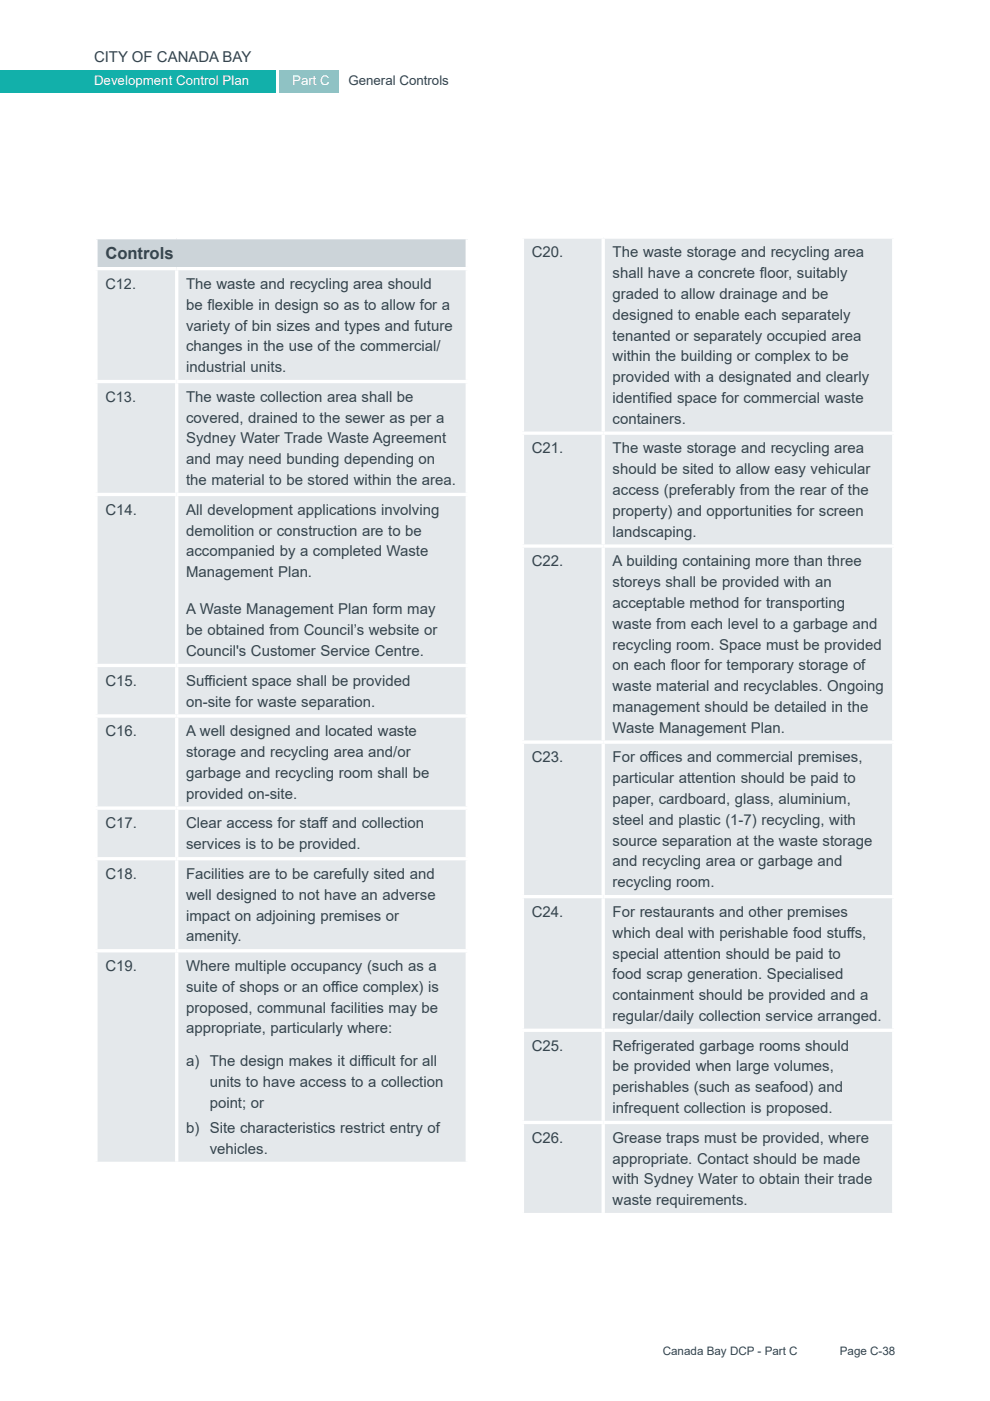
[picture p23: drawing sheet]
<svg xmlns="http://www.w3.org/2000/svg" width="210mm" height="297mm" viewBox="0 0 210 297" stroke-linecap="round" stroke-linejoin="round" font-family="sans-serif">
<defs><g id="words">
<text font-size="3.5" fill="#35444d" x="22.3" y="55">Controls</text>
<g font-size="3.2" fill="#35444d">
<text x="19.9" y="13.1">CITY OF CANADA BAY</text>
<text x="112.8" y="54.6">C20.</text>
<text x="129.9" y="54.6">The waste storage and recycling area</text>
<text x="129.9" y="59">shall have a concrete foor, suitably</text>
<text x="161.2" y="59">l</text>
<text x="39.5" y="61.3">The waste and recycling area should</text>
<text x="39.5" y="65.7">be fexible in design so as to allow for a</text>
<text x="44" y="65.7">l</text>
<text x="129.9" y="63.4">graded to allow drainage and be</text>
<text x="39.5" y="70.1">variety of bin sizes and types and future</text>
<text x="129.9" y="67.8">designed to enable each separately</text>
<text x="39.5" y="74.5">changes in the use of the commercial/</text>
<text x="129.9" y="72.2">tenanted or separately occupied area</text>
<text x="129.9" y="76.6">within the building or complex to be</text>
<text x="39.5" y="78.9">industrial units.</text>
<text x="129.9" y="81">provided with a designated and clearly</text>
<text x="39.5" y="85.2">The waste collection area shall be</text>
<text x="39.5" y="89.6">covered, drained to the sewer as per a</text>
<text x="129.9" y="85.4">identifed space for commercial waste</text>
<text x="129.9" y="89.8">containers.</text>
<text x="137.5" y="85.4">i</text>
<text x="39.5" y="94">Sydney Water Trade Waste Agreement</text>
<text x="39.5" y="98.4">and may need bunding depending on</text>
<text x="112.8" y="96.1">C21.</text>
<text x="129.9" y="96.1">The waste storage and recycling area</text>
<text x="129.9" y="100.6">should be sited to allow easy vehicular</text>
<text x="39.5" y="102.8">the material to be stored within the area.</text>
<text x="129.9" y="105">access (preferably from the rear of the</text>
<text x="22.3" y="109.1">C14.</text>
<text x="39.5" y="109.1">All development applications involving</text>
<text x="39.5" y="113.6">demolition or construction are to be</text>
<text x="129.9" y="109.4">property) and opportunities for screen</text>
<text x="129.9" y="113.8">landscaping.</text>
<text x="39.5" y="118">accompanied by a completed Waste</text>
<text x="39.5" y="122.4">Management Plan.</text>
<text x="112.8" y="120.1">C22.</text>
<text x="129.9" y="120.1">A building containing more than three</text>
<text x="129.9" y="124.5">storeys shall be provided with an</text>
<text x="39.5" y="130.3">A Waste Management Plan form may</text>
<text x="129.9" y="128.9">acceptable method for transporting</text>
<text x="39.5" y="134.7">be obtained from Council’s website or</text>
<text x="129.9" y="133.3">waste from each level to a garbage and</text>
<text x="129.9" y="137.7">recycling room. Space must be provided</text>
<text x="39.5" y="139.1">Council's Customer Service Centre.</text>
<text x="129.9" y="142.1">on each foor for temporary storage of</text>
<text x="142.3" y="142.1">l</text>
<text x="22.3" y="145.4">C15.</text>
<text x="39.5" y="149.8">on-site for waste separation.</text>
<text x="39.5" y="145.4">Sufcient space shall be provided</text>
<text x="43.4" y="145.4">f</text>
<text x="43.4" y="145.4">i</text>
<text x="129.9" y="146.5">waste material and recyclables. Ongoing</text>
<text x="129.9" y="150.9">management should be detailed in the</text>
<text x="129.9" y="155.3">Waste Management Plan.</text>
<text x="22.3" y="156.1">C16.</text>
<text x="39.5" y="156.1">A well designed and located waste</text>
<text x="39.5" y="160.5">storage and recycling area and/or</text>
<text x="112.8" y="161.7">C23.</text>
<text x="129.9" y="161.7">For ofces and commercial premises,</text>
<text x="137.4" y="161.7">f</text>
<text x="137.4" y="161.7">i</text>
<text x="39.5" y="164.9">garbage and recycling room shall be</text>
<text x="129.9" y="166.1">particular attention should be paid to</text>
<text x="39.5" y="169.3">provided on-site.</text>
<text x="129.9" y="170.5">paper, cardboard, glass, aluminium,</text>
<text x="22.3" y="175.6">C17.</text>
<text x="39.5" y="175.6">Clear access for staf and collection</text>
<text x="67.8" y="175.6">f</text>
<text x="129.9" y="174.9">steel and plastic (1-7) recycling, with</text>
<text x="129.9" y="179.3">source separation at the waste storage</text>
<text x="39.5" y="180.1">services is to be provided.</text>
<text x="129.9" y="183.7">and recycling area or garbage and</text>
<text x="22.3" y="186.4">C18.</text>
<text x="39.5" y="186.4">Facilities are to be carefully sited and</text>
<text x="39.5" y="190.8">well designed to not have an adverse</text>
<text x="129.9" y="188.1">recycling room.</text>
<text x="39.5" y="195.2">impact on adjoining premises or</text>
<text x="112.8" y="194.4">C24.</text>
<text x="129.9" y="194.4">For restaurants and other premises</text>
<text x="39.5" y="199.6">amenity.</text>
<text x="129.9" y="203.2">special attention should be paid to</text>
<text x="129.9" y="198.8">which deal with perishable food stufs,</text>
<text x="179.6" y="198.8">f</text>
<text x="22.3" y="205.9">C19.</text>
<text x="39.5" y="205.9">Where multiple occupancy (such as a</text>
<text x="129.9" y="207.6">food scrap generation. Specialised</text>
<text x="39.5" y="210.3">suite of shops or an ofce complex) is</text>
<text x="39.5" y="214.7">proposed, communal facilities may be</text>
<text x="70.3" y="210.3">f</text>
<text x="70.3" y="210.3">i</text>
<text x="129.9" y="212">containment should be provided and a</text>
<text x="39.5" y="219.1">appropriate, particularly where:</text>
<text x="129.9" y="216.4">regular/daily collection service arranged.</text>
<text x="39.5" y="226">a) The design makes it difcult for all</text>
<text x="76.6" y="226">f</text>
<text x="76.6" y="226">i</text>
<text x="112.8" y="222.8">C25.</text>
<text x="129.9" y="222.8">Refrigerated garbage rooms should</text>
<text x="129.9" y="227.2">be provided when large volumes,</text>
<text x="44.5" y="230.4">units to have access to a collection</text>
<text x="129.9" y="231.6">perishables (such as seafood) and</text>
<text x="44.5" y="234.8">point; or</text>
<text x="129.9" y="236">infrequent collection is proposed.</text>
<text x="39.5" y="240.2">b) Site characteristics restrict entry of</text>
<text x="44.5" y="244.7">vehicles.</text>
<text x="112.8" y="242.3">C26.</text>
<text x="129.9" y="242.3">Grease traps must be provided, where</text>
<text x="129.9" y="246.7">appropriate. Contact should be made</text>
<text x="129.9" y="251.1">with Sydney Water to obtain their trade</text>
<text x="129.9" y="255.5">waste requirements.</text>
</g>
<g font-size="3.1" fill="#35444d">
<text x="22.3" y="61.2">C12.</text>
<text x="22.3" y="85.1">C13.</text>
</g>
<g font-size="2.8" fill="#fff">
<text x="19.9" y="18">Development Control Plan</text>
<text x="62" y="18">Part C</text>
</g>
<text font-size="2.8" fill="#35444d" x="73.9" y="18">General Controls</text>
<g font-size="2.5" fill="#35444d">
<text x="140.6" y="287.4">Canada Bay DCP - Part C</text>
<text x="178.1" y="287.4">Page C-38</text>
</g>
</g></defs>
<path d="M0 14.8h58.4v4.8h-58.4z" fill="#12b0aa"/>
<path d="M59.1 14.8h12.7v4.8h-12.7z" fill="#84d0d0"/>
<path d="M20.3 50.4h78.8v6.6h-78.8z" fill="#ccd4d9"/>
<path d="M20.3 57h17.2v23.9h-17.2zM37.5 57h61.6v23.9h-61.6zM20.3 80.9h17.2v23.9h-17.2zM37.5 80.9h61.6v23.9h-61.6zM20.3 104.8h17.2v36.3h-17.2zM37.5 104.8h61.6v36.3h-61.6zM20.3 141.1h17.2v10.7h-17.2zM37.5 141.1h61.6v10.7h-61.6zM20.3 151.8h17.2v19.5h-17.2zM37.5 151.8h61.6v19.5h-61.6zM20.3 171.3h17.2v10.8h-17.2zM37.5 171.3h61.6v10.8h-61.6zM20.3 182.1h17.2v19.5h-17.2zM37.5 182.1h61.6v19.5h-61.6zM20.3 201.6h17.2v45.1h-17.2zM37.5 201.6h61.6v45.1h-61.6z" fill="#e4e8eb"/>
<g fill="none" stroke="#fff" stroke-width=".71" stroke-linecap="butt">
<path d="M20 50.4h79.5M20 57h79.5M20.3 50.7v5.9M20.3 57.3v23.2M37.5 57.3v23.2M99.1 50.7v5.9M99.1 57.3v23.2M20 80.9h79.5M20.3 81.2v23.3M37.5 81.2v23.3M99.1 81.2v23.3M20 104.8h79.5"/>
<path d="M20.3 105.2v35.5M37.5 105.2v35.5M99.1 105.2v35.5M20 141.1h79.5M20 151.8h79.5M20.3 141.4v10.1M20.3 152.2v18.8M37.5 141.4v10.1M37.5 152.2v18.8M99.1 141.4v10.1M99.1 152.2v18.8M20 171.3h79.5"/>
<path d="M20.3 171.7v10M37.5 171.7v10M99.1 171.7v10M20 182.1h79.5M20.3 182.4v18.8M37.5 182.4v18.8M99.1 182.4v18.8M20 201.6h79.5M20.3 201.9v44.4M37.5 201.9v44.4M99.1 201.9v44.4M20 246.7h79.5"/>
</g>
<path d="M110.8 50.3h17.1v41.5h-17.1zM127.9 50.3h61.7v41.5h-61.7zM110.8 91.8h17.1v24h-17.1zM127.9 91.8h61.7v24h-61.7zM110.8 115.8h17.1v41.5h-17.1zM127.9 115.8h61.7v41.5h-61.7zM110.8 157.3h17.1v32.8h-17.1zM127.9 157.3h61.7v32.8h-61.7zM110.8 190.1h17.1v28.4h-17.1zM127.9 190.1h61.7v28.4h-61.7zM110.8 218.5h17.1v19.5h-17.1zM127.9 218.5h61.7v19.5h-61.7zM110.8 238h17.1v19.5h-17.1zM127.9 238h61.7v19.5h-61.7z" fill="#e4e8eb"/>
<g fill="none" stroke="#fff" stroke-width=".71" stroke-linecap="butt">
<path d="M110.5 50.3h79.4M110.8 50.6v40.9M127.9 50.6v40.9M189.6 50.6v40.9M110.5 91.8h79.4M110.8 92.2v23.2M127.9 92.2v23.2M189.6 92.2v23.2M110.5 115.8h79.4M110.8 116.1v40.9M127.9 116.1v40.9M189.6 116.1v40.9"/>
<path d="M110.8 157.7v32M127.9 157.7v32M189.6 157.7v32M189.9 157.3h-79.4M110.5 190.1h79.4M110.8 190.5v27.6M127.9 190.5v27.6M189.6 190.5v27.6M110.5 218.5h79.4M110.8 218.8v18.8M127.9 218.8v18.8M189.6 218.8v18.8"/>
<path d="M110.5 238h79.4M110.8 238.3v18.9M127.9 238.3v18.9M189.6 238.3v18.9M110.5 257.5h79.4"/>
</g>
<use href="#words"/>
</svg>
